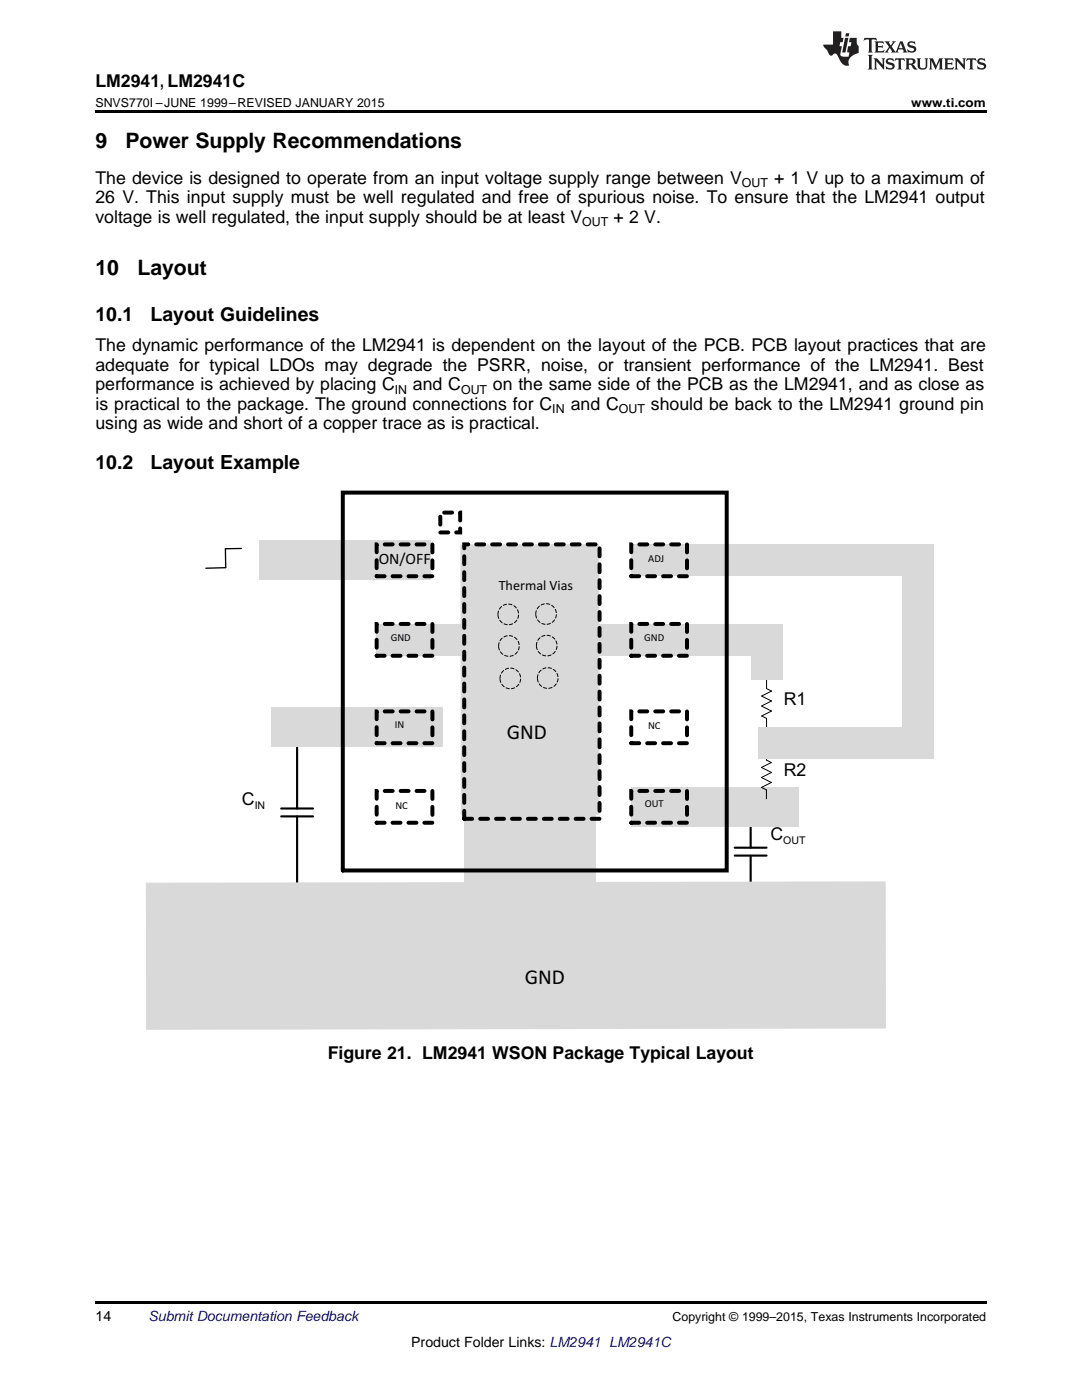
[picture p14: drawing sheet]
<svg xmlns="http://www.w3.org/2000/svg" width="216mm" height="279mm" viewBox="0 0 216 279" stroke-linecap="round" stroke-linejoin="round" font-family="sans-serif">
<defs><g id="words">
<g font-size="4.2">
<text x="19" y="29.6">9</text>
<text x="25" y="29.6">Power Supply Recommendations</text>
<text x="19" y="55">10</text>
<text x="27.4" y="55">Layout</text>
<text x="101.1" y="147.4">GND</text>
<text x="104.7" y="196.4">GND</text>
</g>
<g font-size="3.9">
<text x="19" y="64.1">10.1</text>
<text x="30.1" y="64.1">Layout Guidelines</text>
<text x="19" y="93.7">10.2</text>
<text x="30.1" y="93.7">Layout Example</text>
</g>
<g font-size="3.5">
<text x="19" y="17.3">LM2941, LM2941C</text>
<text x="19" y="36.7">The device is designed to operate from an input voltage supply range between V</text>
<text x="19" y="40.6">26 V. This input supply must be well regulated and free of spurious noise. To ensure that the LM2941 output</text>
<text x="154.4" y="36.7">+ 1 V up to a maximum of</text>
<text x="19" y="44.4">voltage is well regulated, the input supply should be at least V</text>
<text x="122.4" y="44.4">+ 2 V.</text>
<text x="19" y="70.1">The dynamic performance of the LM2941 is dependent on the layout of the PCB. PCB layout practices that are</text>
<text x="19" y="74">adequate for typical LDOs may degrade the PSRR, noise, or transient performance of the LM2941. Best</text>
<text x="19" y="77.9">performance is achieved by placing C</text>
<text x="82.4" y="77.9">and C</text>
<text x="98.4" y="77.9">on the same side of the PCB as the LM2941, and as close as</text>
<text x="19" y="81.7">is practical to the package. The ground connections for C</text>
<text x="113.9" y="81.7">and C</text>
<text x="129.9" y="81.7">should be back to the LM2941 ground pin</text>
<text x="19" y="85.6">using as wide and short of a copper trace as is practical.</text>
<text x="156.4" y="140.6">R1</text>
<text x="156.4" y="154.9">R2</text>
<text x="48.3" y="160.7">C</text>
<text x="153.7" y="167.6">C</text>
<text x="65.4" y="211.3">Figure 21. LM2941 WSON Package Typical Layout</text>
</g>
<text font-size="3.2" x="75.6" y="112.6">ON/OFF</text>
<g font-size="2.8">
<text x="99.5" y="117.7">Thermal Vias</text>
<text x="19" y="263.6">14</text>
<text x="82.1" y="268.9">Product Folder Links: LM2941 LM2941C</text>
</g>
<text font-size="2.8" fill="#0000c8" x="29.6" y="263.6">Submit Documentation Feedback</text>
<g font-size="2.5">
<text x="19" y="21.4">SNVS770I –JUNE 1999–REVISED JANUARY 2015</text>
<text x="181.8" y="21.4">www.ti.com</text>
<text x="148" y="37.4">OUT</text>
<text x="116.2" y="45.2">OUT</text>
<text x="78.8" y="78.6">IN</text>
<text x="92" y="78.6">OUT</text>
<text x="110.2" y="82.4">IN</text>
<text x="123.5" y="82.4">OUT</text>
<text x="134.2" y="263.6">Copyright © 1999–2015, Texas Instruments Incorporated</text>
</g>
<g font-size="2.1">
<text x="129.3" y="112.1">ADJ</text>
<text x="78" y="128">GND</text>
<text x="128.6" y="128">GND</text>
<text x="78.8" y="145.3">IN</text>
<text x="129.3" y="145.4">NC</text>
<text x="50.8" y="161.5">IN</text>
<text x="78.9" y="161.5">NC</text>
<text x="128.7" y="161.1">OUT</text>
<text x="156.3" y="168.5">OUT</text>
</g>
</g></defs>
<path d="M19 259.7h177.8v.5h-177.8z" fill="#000"/>
<path d="M146.6 170.8h6.4M146.6 169.2h6.4M149.8 160.6v8.6M149.8 170.8v8.8" fill="none" stroke="#000" stroke-width=".42"/>
<path d="M152.9 157.6v3.2M153 145.2v5.5" fill="none" stroke="#000" stroke-width=".26"/>
<g fill="#d9d9d9">
<path d="M51.7 107.8h34.2v8h-34.2z" fill-rule="evenodd"/>
<path d="M127.6 124.5h27v6.4h-27z" fill-rule="evenodd"/>
<path d="M126 108.6h60.3v6.4h-60.3z" fill-rule="evenodd"/>
<path d="M92.6 143.6h26.2v41.2h-26.2z" fill-rule="evenodd"/>
</g>
<path d="M59.3 145.2v16.2M56.1 162.9h6.4M56.1 161.4h6.4M59.3 163v15.5" fill="none" stroke="#000" stroke-width=".42"/>
<g fill="#d9d9d9">
<path d="M126 157h33.3v8h-33.3z" fill-rule="evenodd"/>
<path d="M54.1 141.2h34.2v7.9h-34.2z" fill-rule="evenodd"/>
<path d="M116.4 124.5h20.7v6.4h-20.7z" fill-rule="evenodd"/>
<path d="M75.2 124.5h22.2v6.4h-22.2z" fill-rule="evenodd"/>
<path d="M91.9 108.7l27.6-.1 .1 54h-27.6z" fill-rule="evenodd"/>
</g>
<path d="M68.4 98.3h76.6v75.4h-76.6z" fill="none" stroke="#000" stroke-width=".79"/>
<path d="M75.2 115h11.1v-6.4h-11.1v6.4M87.9 106.3h3.9v-4h-3.9v4M126 115h11.1v-6.4h-11.1v6.4M75.2 130.9h11.1v-6.4h-11.1v6.4M126 130.9h11.1v-6.4h-11.1v6.4M75.2 148.3h11.1v-6.3h-11.1v6.3M126 148.3h11.1v-6.3h-11.1v6.3M75.2 164.2h11.1v-6.4h-11.1v6.4M92.6 163.4h27v-54.8h-27v54.8M126 164.2h11.1v-6.4h-11.1v6.4" fill="none" stroke="#000" stroke-width=".79" stroke-dasharray="1.6 1.6"/>
<path d="M29.1 176.2l147.6-.3 .1 29.4-147.6 .2z" fill-rule="evenodd" fill="#d9d9d9"/>
<path d="M152 138.9l1.9 1-1.9 1M153 135.6v1.8l1 .5-2 1M152 140.9l2 1-2 1 1 .5M152.9 151.7l1 .5-2 1 2 1M152.9 149.9v1.8M153 143.4v1.8M153.9 156.2l-2 .9 1 .5v1.8M153.9 154.2l-1.9 1 1.9 1" fill="none" stroke="#000" stroke-width=".2"/>
<g fill="#d9d9d9">
<path d="M149.8 124.5h6.3v11.1h-6.3z" fill-rule="evenodd"/>
<path d="M179.9 108.6h6.4v38.1h-6.4z" fill-rule="evenodd"/>
</g>
<path d="M48.1 109.5h-3.1v3.8l-3.9 .1" fill="none" stroke="#000" stroke-width=".26"/>
<path d="M99.4 122.6a2.06 2.06 0 0 1 3-1.8 2.06 2.06 0 0 1 .2 3.5 2.06 2.06 0 0 1-3.2-1.5v-.2M99.5 128.9a2.06 2.06 0 0 1 3-1.8 2.06 2.06 0 0 1 .2 3.5 2.06 2.06 0 0 1-3.2-1.5v-.2M99.8 135.4a2.06 2.06 0 0 1 3-1.8 2.06 2.06 0 0 1 .2 3.5 2.06 2.06 0 0 1-3.2-1.5v-.2M106.9 122.5a2.06 2.06 0 0 1 3-1.8 2.06 2.06 0 0 1 .2 3.6 2.06 2.06 0 0 1-3.2-1.6v-.2M107 128.8a2.06 2.06 0 0 1 3.1-1.8 2.06 2.06 0 0 1 .1 3.6 2.06 2.06 0 0 1-3.2-1.6v-.2M107.2 135.3a2.06 2.06 0 0 1 3.1-1.8 2.06 2.06 0 0 1 .1 3.5 2.06 2.06 0 0 1-3.2-1.5v-.2" fill="none" stroke="#000" stroke-width=".2" stroke-dasharray=".7 .4"/>
<path d="M151.4 145.1h34.9v6.4h-34.9z" fill-rule="evenodd" fill="#d9d9d9"/>
<path d="M19 22h177.8v.5h-177.8z" fill="#000"/>
<g fill="#231f20">
<path d="M172.5 7.6l-.1 .5 .4-.2h.6v.1v2.1l-.2 .4h.9l-.2-.4v-2.1l.1-.1h.5l.5 .2-.2-.5zM174.5 8.3l.2 .3v1.5l-.2 .4h1.8l.2-.6a1.04 1.04 0 0 1-1.3 .2v-.7h.6l.3 .2v-.6l-.3 .2h-.6v-.6l.8-.1 .4 .3-.2-.5zM176.5 8.3l.9 1.1-.9 1.1h.8l-.2-.2 .4-.7 .5 .7-.2 .2h1.5l-.2-.2 .2-.4h.9l.1 .4-.2 .2h1l-.3-.3-.7-1.9h-.5l-.9 2-.8-1 .9-1h-.8l.1 .3-.4 .5-.3-.6 .1-.2zM179.7 8.6l.4 1h-.7zM181.3 8.4a.63 .63 0 0 0-.2 .7 .63 .63 0 0 0 .6 .4l.6 .2 .1 .2a.75 .75 0 0 1-.7 .4 .75 .75 0 0 1-.6-.5l.1 .7 .1-.1a1.11 1.11 0 0 0 1.5-.6 1.13 1.13 0 0 0-1.2-.8l-.1-.4a1.04 1.04 0 0 1 1.2 .2l-.2-.5-.2 .1-.4-.2zM173.2 10.9l.2 .4v2.2l-.2 .4h1l-.3-.4v-2.2l.3-.4zM174.3 11.6l.3 .4v1.5l-.3 .4h.8l-.2-.4v-1.3l1.5 1.7v-1.9l.2-.4h-.7l.2 .4v.9l-1.1-1.3zM177 11.8a.62 .62 0 0 0-.2 .7 .62 .62 0 0 0 .6 .4l.6 .1 .1 .3a.76 .76 0 0 1-.7 .3 .76 .76 0 0 1-.7-.4l.2 .7 .1-.1a1.11 1.11 0 0 0 1.5-.6 1.13 1.13 0 0 0-1.2-.8l-.1-.4a1.04 1.04 0 0 1 1.2 .2l-.2-.6-.2 .1-.5-.1zM178.7 11.6l-.2 .6a.61 .61 0 0 1 .8-.3v1.6l-.2 .4h.9l-.2-.4v-1.6a.63 .63 0 0 1 .7 .3l-.1-.6zM180.6 11.6l.3 .4v1.5l-.3 .4h1l-.2-.2-.1-.8 .6 .2a.76 .76 0 0 0 1.2 .7l-1-1a.58 .58 0 0 0 .6-.5 .58 .58 0 0 0-.5-.6zM181.4 11.9h.1a.45 .45 0 0 1 .5 .1 .45 .45 0 0 1 .1 .5l-.8 .2zM182.9 11.6l.2 .2a2.17 2.17 0 0 0 .3 1.9 .99 .99 0 0 0 1.6-.6v-1.1l.2-.4h-.7l.2 .2a1.92 1.92 0 0 1-.2 1.8 .6 .6 0 0 1-.9-.5v-1.1l.2-.4zM185.4 11.6l.2 .4v1.5l-.2 .4h.7l-.2-.4v-1.4l.8 1.8 .8-1.8v1.4l-.2 .4h.9l-.2-.4v-1.5l.2-.4h-.8l-.6 1.5-.6-1.5zM188.4 11.6l.2 .4v1.5l-.2 .4h1.8l.1-.6a1.04 1.04 0 0 1-1.2 .1v-.6h.5l.4 .2v-.6l-.4 .2h-.5v-.7h.8l.3 .3-.1-.6zM190.5 11.6l.2 .4v1.5l-.2 .4h.7l-.2-.4v-1.3l1.5 1.7v-1.9l.2-.4h-.7l.2 .4v.9l-1.1-1.3zM192.9 11.6l-.1 .6a.61 .61 0 0 1 .7-.3l.1 1.6-.3 .4h1l-.3-.4 .1-1.6a.63 .63 0 0 1 .7 .3l-.1-.6zM195.2 11.8a.62 .62 0 0 0-.2 .7 .62 .62 0 0 0 .6 .4l.6 .1 .1 .3a.76 .76 0 0 1-.7 .3 .76 .76 0 0 1-.6-.4l.1 .7 .1-.1a1.11 1.11 0 0 0 1.6-.6 1.13 1.13 0 0 0-1.3-.8l-.1-.4a1.04 1.04 0 0 1 1.2 .2l-.1-.6-.2 .1-.5-.1z"/>
<path d="M166.2 6.3v2.6h-1.9v.4l.8 .9a.91 .91 0 0 0 1 .8 .56 .56 0 0 1 .5-.3 .56 .56 0 0 1 .5 .3l.4 .8a1.53 1.53 0 0 0 1.9 1.2 1.54 1.54 0 0 1 1-2.1l.9-.3v-1.4a1.52 1.52 0 0 1-.4-1.6h-1.3l-.2 .8h.5l-.2 .8h-.5l-.1 1v.2l.4 .1-.2 .8a1.93 1.93 0 0 1-1.6-.3l.3-1.8h-.5l.2-.8h.4l.2-.8h-.4v-1.3zM168.6 7.6l-.6 2.9h.7l.6-2.9zM168.8 6.6l-.1 .7h.6l.2-.7z"/>
</g>
<use href="#words"/>
</svg>
